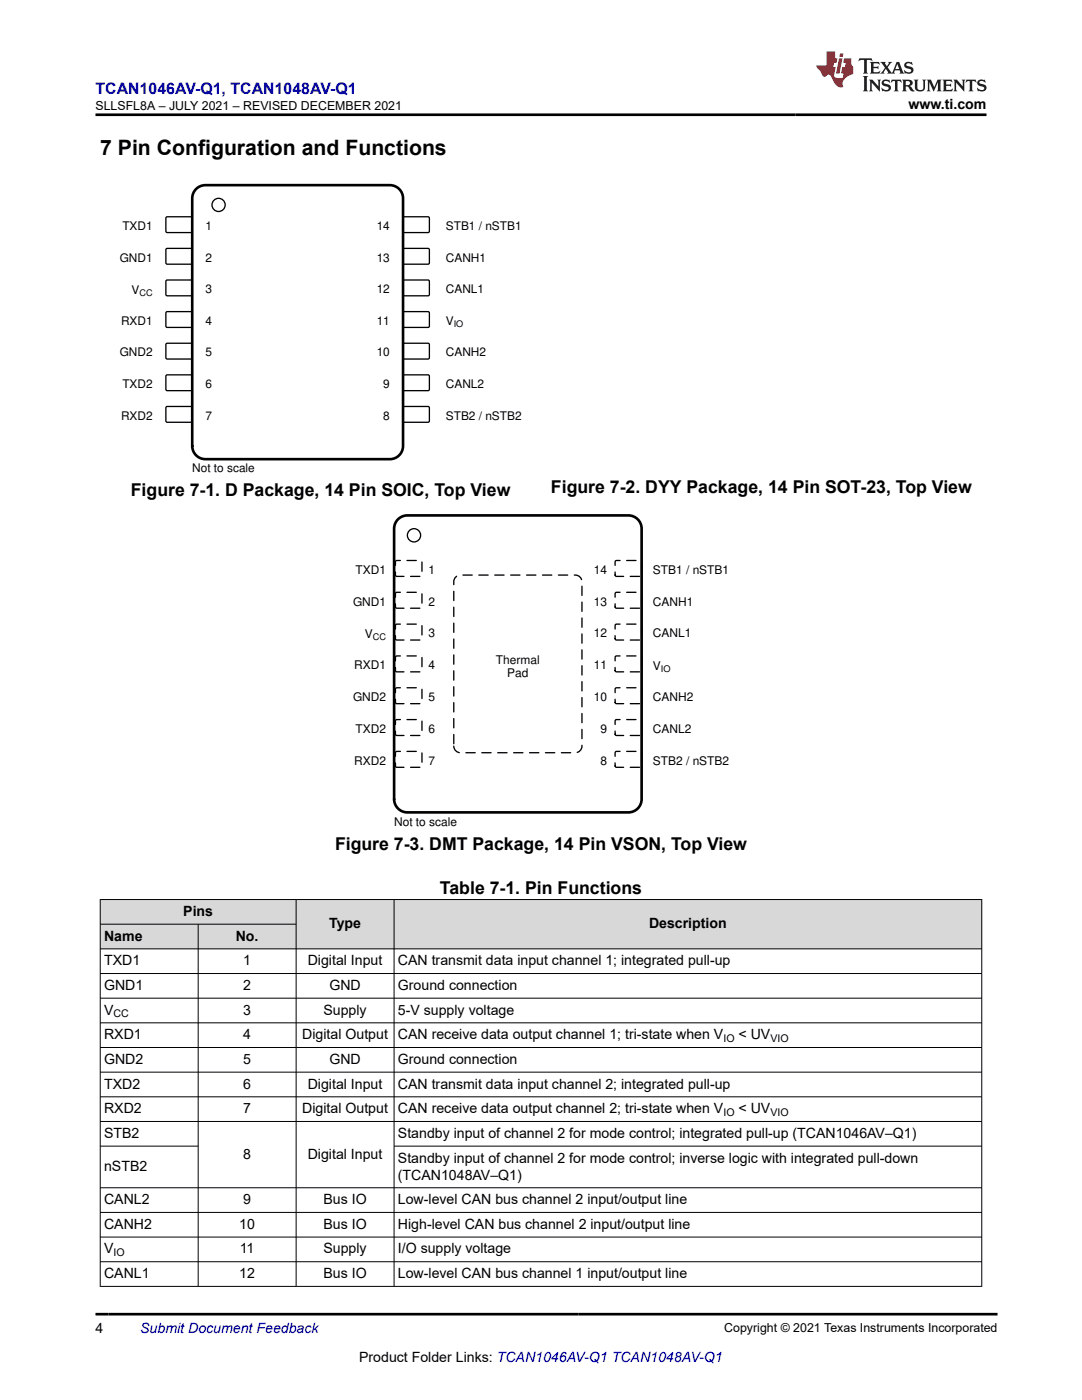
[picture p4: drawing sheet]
<svg xmlns="http://www.w3.org/2000/svg" width="216mm" height="279mm" viewBox="0 0 216 279" stroke-linecap="round" stroke-linejoin="round" font-family="sans-serif">
<defs><g id="words">
<text font-size="4.2" x="20" y="30.9">7 Pin Configuration and Functions</text>
<g font-size="3.5">
<text x="26.1" y="99">Figure 7-1. D Package, 14 Pin SOIC, Top View</text>
<text x="109.9" y="98.3">Figure 7-2. DYY Package, 14 Pin SOT-23, Top View</text>
<text x="66.8" y="169.5">Figure 7-3. DMT Package, 14 Pin VSON, Top View</text>
<text x="87.8" y="178.4">Table 7-1. Pin Functions</text>
</g>
<text font-size="3.2" fill="#00f" x="19" y="18.7">TCAN1046AV-Q1, TCAN1048AV-Q1</text>
<g font-size="2.8">
<text x="181.3" y="21.8">www.ti.com</text>
<text x="36.6" y="182.8">Pins</text>
<text x="65.7" y="185.3">Type</text>
<text x="129.5" y="185.3">Description</text>
<text x="20.8" y="187.7">Name</text>
<text x="47" y="187.7">No.</text>
<text x="20.8" y="192.6">TXD1</text>
<text x="20.8" y="197.6">GND1</text>
<text x="48.5" y="192.6">1</text>
<text x="48.5" y="197.6">2</text>
<text x="61.4" y="192.6">Digital Input</text>
<text x="65.7" y="197.6">GND</text>
<text x="79.4" y="192.6">CAN transmit data input channel 1; integrated pull-up</text>
<text x="79.4" y="197.6">Ground connection</text>
<text x="20.8" y="202.5">V</text>
<text x="48.5" y="202.5">3</text>
<text x="64.5" y="202.5">Supply</text>
<text x="79.4" y="202.5">5-V supply voltage</text>
<text x="20.8" y="207.4">RXD1</text>
<text x="48.5" y="207.4">4</text>
<text x="60.3" y="207.4">Digital Output</text>
<text x="79.4" y="207.4">CAN receive data output channel 1; tri-state when V</text>
<text x="147.4" y="207.4">&lt; UV</text>
<text x="20.8" y="212.3">GND2</text>
<text x="48.5" y="212.3">5</text>
<text x="65.7" y="212.3">GND</text>
<text x="79.4" y="212.3">Ground connection</text>
<text x="20.8" y="217.2">TXD2</text>
<text x="48.5" y="217.2">6</text>
<text x="61.4" y="217.2">Digital Input</text>
<text x="79.4" y="217.2">CAN transmit data input channel 2; integrated pull-up</text>
<text x="20.8" y="222.2">RXD2</text>
<text x="20.8" y="227.1">STB2</text>
<text x="48.5" y="222.2">7</text>
<text x="60.3" y="222.2">Digital Output</text>
<text x="79.4" y="222.2">CAN receive data output channel 2; tri-state when V</text>
<text x="79.4" y="227.1">Standby input of channel 2 for mode control; integrated pull-up (TCAN1046AV–Q1)</text>
<text x="147.4" y="222.2">&lt; UV</text>
<text x="20.8" y="233.7">nSTB2</text>
<text x="48.5" y="231.2">8</text>
<text x="61.4" y="231.2">Digital Input</text>
<text x="79.4" y="232">Standby input of channel 2 for mode control; inverse logic with integrated pull-down</text>
<text x="79.4" y="235.4">(TCAN1048AV–Q1)</text>
<text x="20.8" y="240.3">CANL2</text>
<text x="20.8" y="245.2">CANH2</text>
<text x="47.7" y="245.2">10</text>
<text x="48.5" y="240.3">9</text>
<text x="64.5" y="240.3">Bus IO</text>
<text x="64.5" y="245.2">Bus IO</text>
<text x="79.4" y="240.3">Low-level CAN bus channel 2 input/output line</text>
<text x="79.4" y="245.2">High-level CAN bus channel 2 input/output line</text>
<text x="20.8" y="250.2">V</text>
<text x="47.9" y="250.2">11</text>
<text x="64.5" y="250.2">Supply</text>
<text x="79.4" y="250.2">I/O supply voltage</text>
<text x="20.8" y="255.1">CANL1</text>
<text x="47.7" y="255.1">12</text>
<text x="64.5" y="255.1">Bus IO</text>
<text x="79.4" y="255.1">Low-level CAN bus channel 1 input/output line</text>
<text x="19" y="266.1">4</text>
<text x="71.7" y="271.7">Product Folder Links: TCAN1046AV-Q1 TCAN1048AV-Q1</text>
</g>
<text font-size="2.8" fill="#00f" x="28" y="266.1">Submit Document Feedback</text>
<g font-size="2.5">
<text x="19.1" y="21.9">SLLSFL8A – JULY 2021 – REVISED DECEMBER 2021</text>
<text x="144.5" y="265.8">Copyright © 2021 Texas Instruments Incorporated</text>
</g>
<g font-size="2.4">
<text x="24.4" y="45.9">TXD1</text>
<text x="41" y="45.9">1</text>
<text x="75.2" y="45.9">14</text>
<text x="89" y="45.9">STB1 / nSTB1</text>
<text x="23.9" y="52.2">GND1</text>
<text x="41" y="52.2">2</text>
<text x="75.2" y="52.2">13</text>
<text x="89" y="52.2">CANH1</text>
<text x="26.3" y="58.6">V</text>
<text x="41" y="58.5">3</text>
<text x="75.2" y="58.5">12</text>
<text x="89" y="58.5">CANL1</text>
<text x="24.2" y="64.8">RXD1</text>
<text x="41" y="64.8">4</text>
<text x="75.2" y="64.8">11</text>
<text x="89" y="65">V</text>
<text x="23.9" y="71.1">GND2</text>
<text x="41" y="71.1">5</text>
<text x="75.2" y="71.1">10</text>
<text x="89" y="71.1">CANH2</text>
<text x="24.4" y="77.4">TXD2</text>
<text x="41" y="77.4">6</text>
<text x="76.5" y="77.4">9</text>
<text x="89" y="77.4">CANL2</text>
<text x="24.2" y="83.7">RXD2</text>
<text x="41" y="83.7">7</text>
<text x="76.5" y="83.7">8</text>
<text x="89" y="83.7">STB2 / nSTB2</text>
<text x="38.4" y="94.3">Not to scale</text>
<text x="71" y="114.5">TXD1</text>
<text x="85.5" y="114.5">1</text>
<text x="118.5" y="114.5">14</text>
<text x="130.3" y="114.5">STB1 / nSTB1</text>
<text x="70.4" y="120.9">GND1</text>
<text x="85.5" y="120.9">2</text>
<text x="118.5" y="120.9">13</text>
<text x="130.3" y="120.9">CANH1</text>
<text x="72.8" y="127.3">V</text>
<text x="85.5" y="127.2">3</text>
<text x="118.5" y="127.2">12</text>
<text x="130.3" y="127.2">CANL1</text>
<text x="70.7" y="133.6">RXD1</text>
<text x="85.5" y="133.6">4</text>
<text x="99" y="132.5">Thermal</text>
<text x="101.2" y="135.1">Pad</text>
<text x="118.5" y="133.6">11</text>
<text x="130.3" y="133.7">V</text>
<text x="70.4" y="139.9">GND2</text>
<text x="85.5" y="139.9">5</text>
<text x="118.5" y="139.9">10</text>
<text x="130.3" y="139.9">CANH2</text>
<text x="71" y="146.3">TXD2</text>
<text x="85.5" y="146.3">6</text>
<text x="119.8" y="146.3">9</text>
<text x="130.3" y="146.3">CANL2</text>
<text x="70.7" y="152.6">RXD2</text>
<text x="85.5" y="152.6">7</text>
<text x="119.8" y="152.6">8</text>
<text x="130.3" y="152.6">STB2 / nSTB2</text>
<text x="78.6" y="164.8">Not to scale</text>
</g>
<g font-size="2.1">
<text x="22.6" y="203">CC</text>
<text x="144.3" y="208">IO</text>
<text x="153.7" y="208">VIO</text>
<text x="144.3" y="222.7">IO</text>
<text x="153.7" y="222.7">VIO</text>
<text x="22.6" y="250.7">IO</text>
</g>
<g font-size="1.8">
<text x="27.8" y="59">CC</text>
<text x="90.5" y="65.3">IO</text>
<text x="74.4" y="127.7">CC</text>
<text x="131.9" y="134.1">IO</text>
</g>
</g></defs>
<path d="M33.2 43.3h5l.2 .2-.1 2.8-.2 .1h-4.9l-.1-.2v-2.7z" fill="none" stroke="#000" stroke-width=".26"/>
<path d="M80.6 43.3h4.9l.2 .2-.1 2.8-.2 .1h-4.8l-.2-.2v-2.7z" fill-rule="evenodd" fill="#fff"/>
<path d="M80.6 43.3h4.9l.2 .2-.1 2.8-.2 .1h-4.8l-.2-.2v-2.7z" fill="none" stroke="#000" stroke-width=".26"/>
<path d="M33.2 49.6h5l.2 .2-.1 2.8-.2 .1h-4.9l-.1-.2v-2.7z" fill-rule="evenodd" fill="#fff"/>
<path d="M33.2 49.6h5l.2 .2-.1 2.8-.2 .1h-4.9l-.1-.2v-2.7z" fill="none" stroke="#000" stroke-width=".26"/>
<path d="M80.6 49.6h4.9l.2 .2-.1 2.8-.2 .1h-4.8l-.2-.2v-2.7z" fill-rule="evenodd" fill="#fff"/>
<path d="M80.6 49.6h4.9l.2 .2-.1 2.8-.2 .1h-4.8l-.2-.2v-2.7z" fill="none" stroke="#000" stroke-width=".26"/>
<path d="M33.2 55.9h5l.2 .2-.1 2.8-.2 .1h-4.9l-.1-.2v-2.7z" fill-rule="evenodd" fill="#fff"/>
<path d="M33.2 55.9h5l.2 .2-.1 2.8-.2 .1h-4.9l-.1-.2v-2.7z" fill="none" stroke="#000" stroke-width=".26"/>
<path d="M80.6 55.9h4.9l.2 .2-.1 2.8-.2 .1h-4.8l-.2-.2v-2.7z" fill-rule="evenodd" fill="#fff"/>
<path d="M80.6 55.9h4.9l.2 .2-.1 2.8-.2 .1h-4.8l-.2-.2v-2.7z" fill="none" stroke="#000" stroke-width=".26"/>
<path d="M33.1 62.3l.3-.1h4.8l.2 .3-.1 2.7-.2 .1h-4.9l-.1-.2z" fill-rule="evenodd" fill="#fff"/>
<path d="M33.1 62.3l.3-.1h4.8l.2 .3-.1 2.7-.2 .1h-4.9l-.1-.2z" fill="none" stroke="#000" stroke-width=".26"/>
<path d="M80.5 62.3l.2-.1h4.8l.2 .3-.1 2.7-.2 .1h-4.8l-.2-.2z" fill-rule="evenodd" fill="#fff"/>
<path d="M80.5 62.3l.2-.1h4.8l.2 .3-.1 2.7-.2 .1h-4.8l-.2-.2z" fill="none" stroke="#000" stroke-width=".26"/>
<path d="M33.1 68.6l.3-.1h4.8l.2 .3-.1 2.7-.2 .2-4.9-.1-.1-.2z" fill-rule="evenodd" fill="#fff"/>
<path d="M33.1 68.6l.3-.1h4.8l.2 .3-.1 2.7-.2 .2-4.9-.1-.1-.2z" fill="none" stroke="#000" stroke-width=".26"/>
<path d="M80.5 68.6l.2-.1h4.8l.2 .3-.1 2.7-.2 .2-4.8-.1-.2-.2z" fill-rule="evenodd" fill="#fff"/>
<path d="M80.5 68.6l.2-.1h4.8l.2 .3-.1 2.7-.2 .2-4.8-.1-.2-.2z" fill="none" stroke="#000" stroke-width=".26"/>
<path d="M33.1 74.9l.3-.1h4.8l.2 .3-.1 2.7-.2 .2-4.9-.1-.1-.2z" fill-rule="evenodd" fill="#fff"/>
<path d="M33.1 74.9l.3-.1h4.8l.2 .3-.1 2.7-.2 .2-4.9-.1-.1-.2z" fill="none" stroke="#000" stroke-width=".26"/>
<path d="M80.5 74.9l.2-.1h4.8l.2 .3-.1 2.7-.2 .2-4.8-.1-.2-.2z" fill-rule="evenodd" fill="#fff"/>
<path d="M80.5 74.9l.2-.1h4.8l.2 .3-.1 2.7-.2 .2-4.8-.1-.2-.2z" fill="none" stroke="#000" stroke-width=".26"/>
<path d="M33.1 81.2l.3-.1 4.8 .1 .2 .2-.1 2.7-.2 .2-4.9-.1-.1-.2z" fill-rule="evenodd" fill="#fff"/>
<path d="M33.1 81.2l.3-.1 4.8 .1 .2 .2-.1 2.7-.2 .2-4.9-.1-.1-.2z" fill="none" stroke="#000" stroke-width=".26"/>
<path d="M80.5 81.2l.2-.1 4.8 .1 .2 .2-.1 2.7-.2 .2-4.8-.1-.2-.2z" fill-rule="evenodd" fill="#fff"/>
<g fill="none" stroke="#000" stroke-width=".26">
<path d="M80.5 81.2l.2-.1 4.8 .1 .2 .2-.1 2.7-.2 .2-4.8-.1-.2-.2z"/>
<circle cx="43.6" cy="40.9" r="1.31"/>
</g>
<path d="M39.3 37.5l1.1-.5h.6h36.8a2.63 2.63 0 0 1 2.6 2.6v49.4a2.63 2.63 0 0 1-2.6 2.6h-36.8a2.63 2.63 0 0 1-2.6-2.6v-49.4a2.62 2.62 0 0 1 .9-2.1z" fill="none" stroke="#000" stroke-width=".53"/>
<path d="M79 111.9h5.1l.1 .2v2.8l-.3 .1h-4.9l-.1-.2v-2.7z" fill-rule="evenodd" fill="#fff"/>
<path d="M79 111.9h5.1l.1 .2v2.8l-.3 .1h-4.9l-.1-.2v-2.7z" fill="none" stroke="#000" stroke-width=".26" stroke-dasharray="1.9 1.3"/>
<path d="M122.9 111.9h5l.1 .2v2.8l-.2 .1h-4.9l-.2-.2v-2.7z" fill-rule="evenodd" fill="#fff"/>
<path d="M122.9 111.9h5l.1 .2v2.8l-.2 .1h-4.9l-.2-.2v-2.7z" fill="none" stroke="#000" stroke-width=".26" stroke-dasharray="1.9 1.3"/>
<path d="M79 118.2h5.1l.1 .3v2.8l-.3 .1-4.9-.1-.1-.2v-2.6z" fill-rule="evenodd" fill="#fff"/>
<path d="M79 118.2h5.1l.1 .3v2.8l-.3 .1-4.9-.1-.1-.2v-2.6z" fill="none" stroke="#000" stroke-width=".26" stroke-dasharray="1.9 1.3"/>
<path d="M122.9 118.2h5l.1 .3v2.8l-.2 .1-4.9-.1-.2-.2v-2.6z" fill-rule="evenodd" fill="#fff"/>
<path d="M122.9 118.2h5l.1 .3v2.8l-.2 .1-4.9-.1-.2-.2v-2.6z" fill="none" stroke="#000" stroke-width=".26" stroke-dasharray="1.9 1.3"/>
<path d="M79 124.6h5.1l.1 .2v2.8l-.3 .1h-4.9l-.1-.2v-2.7z" fill-rule="evenodd" fill="#fff"/>
<path d="M79 124.6h5.1l.1 .2v2.8l-.3 .1h-4.9l-.1-.2v-2.7z" fill="none" stroke="#000" stroke-width=".26" stroke-dasharray="1.9 1.3"/>
<path d="M122.9 124.6h5l.1 .2v2.8l-.2 .1h-4.9l-.2-.2v-2.7z" fill-rule="evenodd" fill="#fff"/>
<path d="M122.9 124.6h5l.1 .2v2.8l-.2 .1h-4.9l-.2-.2v-2.7z" fill="none" stroke="#000" stroke-width=".26" stroke-dasharray="1.9 1.3"/>
<path d="M78.9 131l.3-.1h4.9l.1 .3v2.8l-.3 .1-4.9-.1-.1-.2z" fill-rule="evenodd" fill="#fff"/>
<path d="M78.9 131l.3-.1h4.9l.1 .3v2.8l-.3 .1-4.9-.1-.1-.2z" fill="none" stroke="#000" stroke-width=".26" stroke-dasharray="1.9 1.3"/>
<path d="M122.8 131l.2-.1h4.9l.1 .3v2.8l-.2 .1-4.9-.1-.2-.2z" fill-rule="evenodd" fill="#fff"/>
<path d="M122.8 131l.2-.1h4.9l.1 .3v2.8l-.2 .1-4.9-.1-.2-.2z" fill="none" stroke="#000" stroke-width=".26" stroke-dasharray="1.9 1.3"/>
<path d="M78.9 137.4l.3-.1h4.9l.1 .2v2.8l-.3 .1h-4.9l-.1-.2z" fill-rule="evenodd" fill="#fff"/>
<path d="M78.9 137.4l.3-.1h4.9l.1 .2v2.8l-.3 .1h-4.9l-.1-.2z" fill="none" stroke="#000" stroke-width=".26" stroke-dasharray="1.9 1.3"/>
<path d="M122.8 137.4l.2-.1h4.9l.1 .2v2.8l-.2 .1h-4.9l-.2-.2z" fill-rule="evenodd" fill="#fff"/>
<path d="M122.8 137.4l.2-.1h4.9l.1 .2v2.8l-.2 .1h-4.9l-.2-.2z" fill="none" stroke="#000" stroke-width=".26" stroke-dasharray="1.9 1.3"/>
<path d="M78.9 143.7l.3-.1h4.9l.1 .3v2.8l-.3 .1-4.9-.1-.1-.2z" fill-rule="evenodd" fill="#fff"/>
<path d="M78.9 143.7l.3-.1h4.9l.1 .3v2.8l-.3 .1-4.9-.1-.1-.2z" fill="none" stroke="#000" stroke-width=".26" stroke-dasharray="1.9 1.3"/>
<path d="M122.8 143.7l.2-.1h4.9l.1 .3v2.8l-.2 .1-4.9-.1-.2-.2z" fill-rule="evenodd" fill="#fff"/>
<path d="M122.8 143.7l.2-.1h4.9l.1 .3v2.8l-.2 .1-4.9-.1-.2-.2z" fill="none" stroke="#000" stroke-width=".26" stroke-dasharray="1.9 1.3"/>
<path d="M78.9 150.1l.3-.1h4.9l.1 .2v2.8l-.3 .1h-4.9l-.1-.2z" fill-rule="evenodd" fill="#fff"/>
<path d="M78.9 150.1l.3-.1h4.9l.1 .2v2.8l-.3 .1h-4.9l-.1-.2z" fill="none" stroke="#000" stroke-width=".26" stroke-dasharray="1.9 1.3"/>
<path d="M122.8 150.1l.2-.1h4.9l.1 .2v2.8l-.2 .1h-4.9l-.2-.2z" fill-rule="evenodd" fill="#fff"/>
<path d="M122.8 150.1l.2-.1h4.9l.1 .2v2.8l-.2 .1h-4.9l-.2-.2z" fill="none" stroke="#000" stroke-width=".26" stroke-dasharray="1.9 1.3"/>
<circle cx="82.6" cy="106.8" r="1.32" fill="none" stroke="#000" stroke-width=".26"/>
<path d="M79.6 103.4l1.1-.5h.6h44.1a2.65 2.65 0 0 1 2.6 2.6v54a2.65 2.65 0 0 1-2.6 2.6h-44.1a2.65 2.65 0 0 1-2.7-2.6v-54a2.64 2.64 0 0 1 1-2.1z" fill="none" stroke="#000" stroke-width=".53"/>
<path d="M91.1 115l.8-.2h22.9a1.32 1.32 0 0 1 1.3 1.3v32.8a1.32 1.32 0 0 1-1.3 1.3h-22.9a1.32 1.32 0 0 1-1.4-1.3v-32.8l.1-.4z" fill-rule="evenodd" fill="#fff"/>
<path d="M91.1 115l.8-.2h22.9a1.32 1.32 0 0 1 1.3 1.3v32.8a1.32 1.32 0 0 1-1.3 1.3h-22.9a1.32 1.32 0 0 1-1.4-1.3v-32.8l.1-.4z" fill="none" stroke="#000" stroke-width=".26" stroke-dasharray="1.9 1.3"/>
<g fill="#d8d8d8">
<path d="M20 179.5h175.9v4.9h-175.9z" fill-rule="evenodd"/>
<path d="M20.1 179.6h38.9v4.8h-38.9z" fill-rule="evenodd"/>
<path d="M59.2 179.6h19.4v9.7h-19.4z" fill-rule="evenodd"/>
<path d="M78.7 179.6h117.1v9.7h-117.1z" fill-rule="evenodd"/>
<path d="M20.1 184.5h19.4v4.8h-19.4z" fill-rule="evenodd"/>
<path d="M39.6 184.5h19.4v4.8h-19.4z" fill-rule="evenodd"/>
</g>
<g fill="none" stroke="#000" stroke-width=".2">
<path d="M19.9 179.5h176.1M20 179.5v77.3M59.1 179.5v77.3M78.6 179.5v77.3M195.9 179.5v77.3M19.9 184.4h39.3M19.9 194.3h176.1M19.9 199.2h176.1M39.5 184.4v72.4M196 189.4h-176.1M19.9 204.1h176.1M19.9 209.1h176.1"/>
<path d="M19.9 214h176.1M19.9 218.9h176.1M19.9 223.8h176.1M19.9 228.7h19.7M19.9 237h176.1M78.6 228.7h117.4M19.9 242h176.1M19.9 246.9h176.1M19.9 251.8h176.1M19.9 256.7h176.1"/>
</g>
<path d="M171.5 11.6l-.2 .6 .5-.2h.6v.1v2.2l-.2 .4h1l-.2-.4v-2.2v-.1h.5l.5 .2-.1-.6zM173.6 12.4l.2 .3v1.6l-.2 .4h1.9l.1-.6a1.08 1.08 0 0 1-1.3 .2v-.7h.6l.4 .2v-.7l-.4 .2h-.6v-.5l.2-.2a1 1 0 0 1 1 .3l-.1-.5zM175.7 12.4l.9 1.1-1 1.2h.9l-.2-.2 .5-.8 .4 .8-.2 .2h1.6l-.2-.2 .2-.5h.9l.1 .5-.1 .2h.9l-.2-.4-.8-1.9h-.5l-.9 2.1-.9-1.1 .9-1h-.8l.2 .2-.4 .6-.4-.6 .2-.2zM179 12.8l.4 1h-.7zM180.7 12.5a.65 .65 0 0 0-.2 .7 .65 .65 0 0 0 .6 .5l.6 .1 .1 .3a.79 .79 0 0 1-.7 .4 .79 .79 0 0 1-.7-.5l.1 .7 .2-.1a.93 .93 0 0 0 1.1 0 .93 .93 0 0 0 .4-.9 1.46 1.46 0 0 0-1.2-.6l-.1-.3a1.09 1.09 0 0 1 1.2 .2l-.2-.6-.1 .1-.5-.2zM172.2 15.2l.2 .4v2.2l-.2 .4h1l-.2-.4v-2.2l.2-.4zM173.4 15.9l.2 .4v1.5l-.2 .4h.8l-.3-.4 .1-1.3 1.6 1.8v-2l.2-.4h-.7l.1 .2 .1 1.1-1.2-1.3zM176.2 16a.65 .65 0 0 0-.2 .8 .65 .65 0 0 0 .6 .4l.6 .2 .1 .2a.79 .79 0 0 1-.7 .4 .79 .79 0 0 1-.7-.5l.1 .7 .2-.1a.93 .93 0 0 0 1.1 .1 .93 .93 0 0 0 .4-1 1.46 1.46 0 0 0-1.2-.5l-.1-.4a1.09 1.09 0 0 1 1.2 .2l-.1-.6-.2 .1-.5-.1zM177.9 15.9l-.1 .6a.63 .63 0 0 1 .8-.3v1.6l-.3 .4h1l-.2-.4v-1.6a.66 .66 0 0 1 .8 .3l-.1-.6zM180 15.9l.2 .4v1.5l-.2 .4h1l-.2-.2-.1-.7h.5l.1 .2a.79 .79 0 0 0 1.2 .6l-1-.9a.61 .61 0 0 0 .6-.6 .61 .61 0 0 0-.5-.7zM180.8 16.2h.1a.47 .47 0 0 1 .5 .1 .47 .47 0 0 1 .1 .5l-.1 .1-.7 .1zM182.3 15.9l.2 .2a2.27 2.27 0 0 0 .4 2 1.04 1.04 0 0 0 1.7-.7v-1.3l.2-.2h-.8l.2 .4v1.1a.6 .6 0 0 1-.6 .6 .6 .6 0 0 1-.6-.6v-1.1l.3-.4zM184.9 15.9l.2 .4v1.5l-.2 .4h.8l-.3-.4v-1.4l.9 1.9 .9-1.9v1.4l-.3 .4h1l-.2-.4v-1.5l.2-.4h-.8l-.7 1.5-.6-1.5zM188.1 15.9l.2 .4v1.5l-.2 .4h1.9l.1-.6a1.09 1.09 0 0 1-1.3 .2v-.7h.6l.4 .2v-.6l-.4 .2h-.6v-.6l.2-.1a1.01 1.01 0 0 1 1 .3l-.1-.6zM190.2 15.9l.3 .4v1.5l-.3 .4h.8l-.2-.4v-1.3l1.6 1.8v-2l.2-.4h-.7l.2 .2v1.1l-1.2-1.3zM192.8 15.9l-.1 .6a.63 .63 0 0 1 .8-.3v1.6l-.3 .4h1l-.2-.4v-1.6a.66 .66 0 0 1 .8 .3l-.1-.6zM195.2 16a.65 .65 0 0 0-.2 .8 .65 .65 0 0 0 .6 .4l.6 .2 .2 .2a.79 .79 0 0 1-.7 .4 .79 .79 0 0 1-.7-.5l.1 .7 .2-.1a.93 .93 0 0 0 1 .1 .93 .93 0 0 0 .5-1 1.46 1.46 0 0 0-1.3-.5v-.4a1.09 1.09 0 0 1 1.2 .2l-.2-.6-.2 .1-.5-.1z" fill="#231f20"/>
<path d="M164.9 10.3v2.7h-2l.1 .4 .8 1a.95 .95 0 0 0 1 .9 .59 .59 0 0 1 .5-.4 .59 .59 0 0 1 .5 .3l.4 .8a1.59 1.59 0 0 0 2.1 1.4 1.61 1.61 0 0 1 1-2.3l1-.3-.1-1.5a1.59 1.59 0 0 1-.3-1.7h-1.5l-.2 .9h.6l-.2 .9h-.5l-.2 .9v.3l.4 .1-.1 .9h-.7a.73 .73 0 0 1-1-.7l.3-1.5h-.5l.1-.9h.5l.2-.9h-.5v-1.3zM167.4 11.6l-.6 3.1h.7l.6-3.1zM167.6 10.7l-.1 .6h.7l.1-.6z" fill="#ed1c24"/>
<path d="M19 22.9h177.8M19 262.3h180" fill="none" stroke="#000" stroke-width=".53"/>
<use href="#words"/>
</svg>
